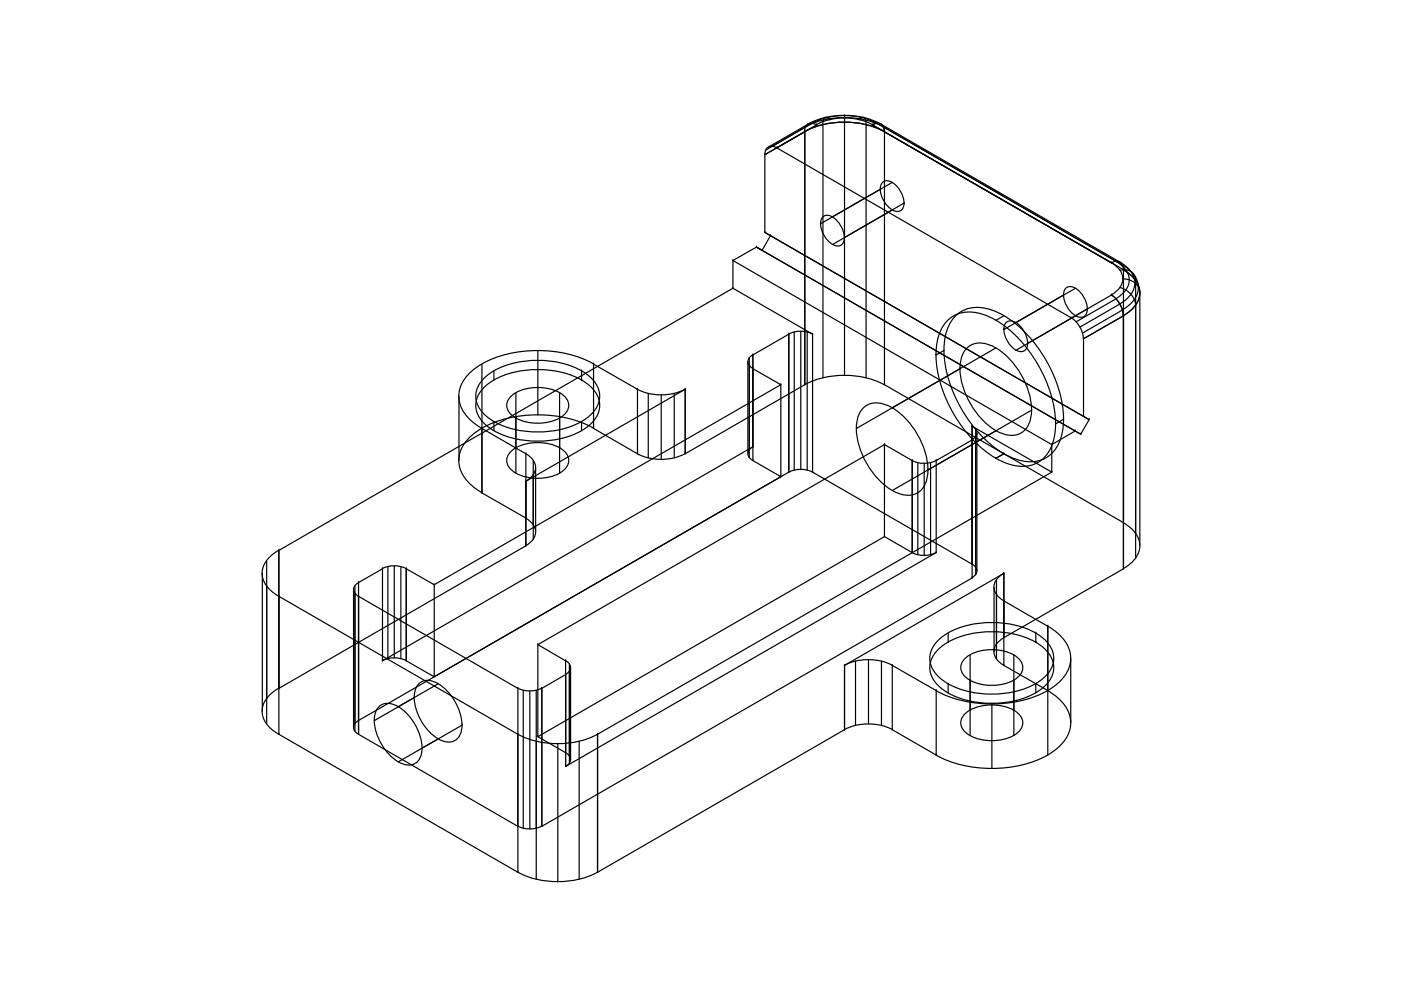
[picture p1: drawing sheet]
<svg xmlns="http://www.w3.org/2000/svg" width="297mm" height="210mm" viewBox="0 0 297 210" stroke-linecap="round" stroke-linejoin="round" font-family="sans-serif">
<!-- layer: 0 -->
<g fill="none" stroke="#000" stroke-width=".25">
<path d="M162.2 32.8l8.4-4.9v53.7M162.2 32.8v16.5l67.5 39v-16.5M162.2 32.8h.1M164.7 31.3a1.53 1.53 0 0 0-1.8-.1 1.53 1.53 0 0 0-.7 1.6M164.7 31.4h.1M170.6 27.9h.1M170.6 27.9l-8.4 4.9M170.6 27.9v53.7M170.8 26.9a18.2 18.2 0 0 1 16.5 0M170.8 26.9l-8.4 4.9M171.3 26.3a17 17 0 0 1 15.4 0M171.4 26.3l-8.5 4.9"/>
<path d="M173.1 26.5l-8.4 4.9 62.5 36 8.5-4.8M173.1 26.5h.1M174.5 26.4v53.7M175.8 25.4l-.3-.4-.4-.2-.3 .1-.3 .8-.1 .7M179.1 25v-.6v55.2M182.2 25.4l.4-.4 .3-.2 .3 .1 .4 .8v.7M183.6 26.4v53.7M184.9 26.4a12.9 12.9 0 0 0-11.8 .1 1.54 1.54 0 0 0-1.8-.2 1.54 1.54 0 0 0-.7 1.6 18.7 18.7 0 0 1 16.9 0 1.53 1.53 0 0 0-.8-1.6 1.53 1.53 0 0 0-1.7 .2M185 26.5h.1M185 26.5l50.7 29.2M185.9 26.1a15.2 15.2 0 0 0-13.7 0l-8.5 4.9M186 26.1l52 30.1"/>
<path d="M186.8 26.3l50.6 29.2a5.1 5.1 0 0 1 3.1 5.3 5.7 5.7 0 0 1-3.1 3.6l-8.4 4.9M187.2 38.6a2.26 2.26 0 0 1 2.9 .9 4.7 4.7 0 0 1 1.3 4.7 1.72 1.72 0 0 1-2.7-.1 5 5 0 0 1-1.8-5.1zM187.5 27.9l50.7 29.3v53.6M187.5 27.9h.1M187.5 27.9v53.7M189.2 38.7l-15.2 8.7M155.4 55.2v5.9l16.9 9.8M155.4 55.2h.1M160.4 52.4l-5 2.8 67.6 39.1 5-2.9 1.1 .7M160.4 52.4h.1M161.6 53.1l-1.2-.7 67.6 39M161.6 53.1h.1"/>
<path d="M162.2 49.3l68.7 39.7M162.2 49.3h.1M163.4 50l-1.8 3.1 67.5 39 1.8-3.1-1.2-.7M163.4 50h.1M174 47.4h.1M174.5 45.9a2.26 2.26 0 0 1 3 .9 4.7 4.7 0 0 1 1.3 4.7 1.72 1.72 0 0 1-2.8 0 5 5 0 0 1-1.8-5.2zM186.7 40.1h.1M191.7 43l-15.2 8.8M235.6 55.7a3.7 3.7 0 0 1 2.1 4.9l-1.2 1.3-.9 .6a5.6 5.6 0 0 1 2.6 4.4 5.6 5.6 0 0 0 3.4-5.7 6.3 6.3 0 0 0-3.4-4 1.54 1.54 0 0 0-.8-1.6 1.54 1.54 0 0 0-1.8 .1M235.7 55.7h.1M236.6 55.4a4.4 4.4 0 0 1 2.6 5.1 5.7 5.7 0 0 1-2.6 2.8M237.5 57.3a2.42 2.42 0 0 1 3.3 2.1"/>
<path d="M238 56.2a5.5 5.5 0 0 1 3.3 5.6 6.2 6.2 0 0 1-3.3 3.9M238.1 59.1a3.3 3.3 0 0 1 3.6 3v53.6M238.2 57.2h.1M240.8 59.4v58.9M102.2 77.2v27.3M104.7 78.6v2M114 74.4v13.6M123.3 78.6h.1M123.3 78.6v2M125.8 77.2h.1M125.8 77.2a26.2 26.2 0 0 0-23.6 0 8.5 8.5 0 0 0-4.9 6.8 7.6 7.6 0 0 0 3.6 6l1.3 .8M155.4 61.1h.1"/>
<path d="M155.4 61.1l-96.3 55.6M158.6 76.7v19.5M158.9 75.9v21.1M159.6 75.2a1.53 1.53 0 0 0-1 1.5 1.53 1.53 0 0 0 1 1.4M159.6 75.3v19.4l-78.5 45.4v-19.5M159.6 78.2l6 3.4-73.5 42.4-6-3.4M159.6 78.2h.1M159.6 75.3h.1M159.6 75.3v22.3M167.2 70.8a5.6 5.6 0 0 1 5.1 0M167.2 70.9h.1M167.2 70.9v29.2"/>
<path d="M167.2 70.9l-7.6 4.4M168.4 70.4v29.2M169.8 70.3v29.2M171.1 70.4v29.2M172.3 70.9h.1M172.3 70.9v29.2M200.2 74.3l-1.7 1M200.9 68a7 7 0 0 1 7.5-1.4 23.3 23.3 0 0 1 11.7 10.7 23.3 23.3 0 0 1 3.4 15.5 6.9 6.9 0 0 1-9.7 5.6 23.3 23.3 0 0 1-11.6-10.7 23.3 23.3 0 0 1-3.5-15.5 8.4 8.4 0 0 1 2.2-4.2zM202.6 67a7 7 0 0 1 7.5-1.3 23.3 23.3 0 0 1 11.7 10.7 23.3 23.3 0 0 1 3.4 15.4 6.9 6.9 0 0 1-9.7 5.6 23.3 23.3 0 0 1-11.6-10.7 23.3 23.3 0 0 1-3.5-15.5 8.4 8.4 0 0 1 2.2-4.2zM203.6 78.2h.1M203.6 78.2l-22 12.6M205.1 73.7a4.5 4.5 0 0 1 5-.5 16.1 16.1 0 0 1 8.5 14.8 4.3 4.3 0 0 1-6.5 3.8 16.1 16.1 0 0 1-8.5-14.8 5.2 5.2 0 0 1 1.5-3.3z"/>
<path d="M211.1 73.8l-21.9 12.7M212.8 69.9h.1M212.8 67l-1.7 .9M213.4 68.3a2.26 2.26 0 0 1 2.9 .9 4.7 4.7 0 0 1 1.3 4.7 1.72 1.72 0 0 1-2.7 0 5 5 0 0 1-1.8-5.2zM225.5 62.6h.1M225.5 62.6l-12.7 7.3M226 61a2.26 2.26 0 0 1 3 .9 4.7 4.7 0 0 1 1.3 4.7 1.72 1.72 0 0 1-2.8 0 5 5 0 0 1-1.8-5.2zM227.2 67.4a5.6 5.6 0 0 1 2.5 4.4M227.2 67.4h.1M228 61.1l-12.6 7.3M229.7 71.8h.1M230.6 65.5l-15.2 8.8"/>
<path d="M235.7 62.6h.1M236.6 63.4l-8.4 4.8M237.4 61a4.2 4.2 0 0 1 3.4 3.7M238 65.7l-8.4 4.9M238.2 67h.1M238.2 67l-8.5 4.8M238.2 67v53.6M97.3 84v13.6M102.2 90.8l9.3 5.4v13.6M102.2 90.8h.1M102.7 82.1a17.5 17.5 0 0 1 12.8-3.7 16 16 0 0 1 9.8 3.7 5 5 0 0 1 0 7.7 17.5 17.5 0 0 1-12.7 3.7 16 16 0 0 1-9.9-3.7 5 5 0 0 1 0-7.7zM102.7 80.1a17.5 17.5 0 0 1 12.8-3.7 16 16 0 0 1 9.8 3.7 5 5 0 0 1 0 7.8 17.5 17.5 0 0 1-12.7 3.6 16 16 0 0 1-9.9-3.6 5 5 0 0 1 0-7.8z"/>
<path d="M104.7 89.4v1.9M108.6 95.5a9.8 9.8 0 0 1 10.8 0 2.58 2.58 0 0 1 0 4.3 9.8 9.8 0 0 1-10.8 0 2.58 2.58 0 0 1 0-4.3zM108.6 83.8a9.8 9.8 0 0 1 10.8 0 2.58 2.58 0 0 1 0 4.3 9.8 9.8 0 0 1-10.8 0 2.58 2.58 0 0 1 0-4.3zM109.4 88.6h.1M109.4 83.3v17.1M111.5 96.2a3.1 3.1 0 0 1 1.7 4.2l-1 1.1-.7 .5M111.5 96.2h.1M113.1 97.6v16.8M113.6 99.1v13.7M118.6 95h.1M118.6 83.3v17.1M123.3 80.6h.1"/>
<path d="M123.3 89.4v1.9M125.8 90.8v-13.6l9.4 5.3v13.7M125.8 90.8h.1M125.8 90.8l9.4 5.4M125.8 90.8a26.2 26.2 0 0 0-23.6 0 8.5 8.5 0 0 0-4.9 6.8 7.6 7.6 0 0 0 3.6 6l1.3 .9M135.1 96.2a11.3 11.3 0 0 0 10.1 0M135.1 82.5a11.3 11.3 0 0 0 10.1 0M135.2 96.2h.1M135.2 82.5h.1M137.4 83.5v13.6M140.2 83.8v13.6M142.9 83.5v13.6"/>
<path d="M145.3 96.2v-13.7l-33.8 19.6v13.6M145.3 96.2h.1M145.3 82.5h.1M145.3 82.5v13.7M159.6 94.7a1.53 1.53 0 0 0-1 1.5 1.53 1.53 0 0 0 1 1.4M159.6 97.6l6 3.5-73.5 42.4-6-3.4M159.6 94.7h.1M159.6 97.6h.1M165.6 81.6h.1M165.6 81.6v19.5M170.6 81.6a18.7 18.7 0 0 1 16.9 0M170.6 81.6h.1"/>
<path d="M170.6 81.6l-25.3 14.6M183.1 86.4a4.5 4.5 0 0 1 5-.5 16.1 16.1 0 0 1 8.6 14.8 4.3 4.3 0 0 1-6.5 3.8 16.1 16.1 0 0 1-8.6-14.8 5.2 5.2 0 0 1 1.5-3.3zM187.5 81.6l25.3 14.6-1.7 1M187.5 94.3h.1M187.5 81.6h.1M187.5 94.3v19.5M193.4 97.6a5.6 5.6 0 0 0 5.1 0M193.4 97.6l-5.9-3.3-73.5 42.4 5.9 3.4M193.4 97.6h.1M193.4 97.6v19.6M194.6 98.1v19.5M195.9 98.3v19.5"/>
<path d="M196.8 99.6h.1M197.3 98.1v19.5M198.5 97.6h.1M198.5 97.6v19.6M206.1 90.3a1.53 1.53 0 0 1 1 1.5 1.53 1.53 0 0 1-1 1.4M206.1 90.4h.1M206.1 93.3h.1M206.1 90.4v32.1M206.1 93.3l-7.6 4.3M206.9 91v30.9M207.1 91.8v29.3M211.1 97.2h.1"/>
<path d="M211.1 91.3l-21.9 12.7M212.8 96.2h.1M212.8 96.2l25.4 14.6M212.8 96.2l-1.7 1M218.8 86.9l-22 12.7M223 94.3v5.8l-16.9-9.7v29.2M223 94.3h.1M225.5 88.9l-1.7 1M228 91.4h.1M229.1 92.1h.1M229.7 88.3h.1M230.9 89h.1"/>
<path d="M56.5 118.9v34.5M59.1 116.7a5.6 5.6 0 0 0-3.4 5.7 6.3 6.3 0 0 0 3.4 4M59.1 116.7h.1M59.1 116.7v29.3M102.2 104.5h.1M102.2 104.5l9.3 5.3M111.5 109.9a3.1 3.1 0 0 1 1.7 4.1l-1 1.2-.7 .5M111.5 102.1h.1M111.5 115.7h.1M111.5 109.8h.1M111.5 115.7l-52.4 30.3M111.5 102.1v13.6"/>
<path d="M165.6 101.1h.1M167.2 100.1a5.6 5.6 0 0 1 5.1 0M167.2 100.1h.1M167.2 100.1l-91.2 52.7M172.3 100.1h.1M172.3 100.1l33.8 19.5M187.5 113.8h.1M193.4 117.2a5.6 5.6 0 0 0 5.1 0M193.4 117.2l-5.9-3.4-73.5 42.4 5.9 3.4M193.4 117.2h.1M198.5 117.2l-78.6 45.3v-19.5M198.5 117.2h.1"/>
<path d="M206.1 119.6a1.53 1.53 0 0 1 1 1.4 1.53 1.53 0 0 1-1 1.5M206.1 119.6h.1M223 100.1h.1M223 100.1l-96.3 55.6M238.2 110.8a5.6 5.6 0 0 1 3.4 5.8 6.3 6.3 0 0 1-3.4 4M238.2 110.8h.1M55.6 121.6v29.2M59.1 126.4v29.3l50.7 29.2v-29.2M59.1 126.4h.1M59.1 126.4l50.7 29.3M75 125v29.2M75.3 124.2v30.8"/>
<path d="M76 123.5a1.53 1.53 0 0 0-1 1.5 1.53 1.53 0 0 0 1 1.4M76 126.4h.1M76 123.5h.1M76 123.5v32.2M76 126.4l33.8 19.6M81 120.6a5.6 5.6 0 0 1 5.1 0M81.1 120.6h.1M81.1 120.6l-5.1 2.9M82.2 120.1v19.5M83.6 120v19.5M85 120.1v19.5M86.1 120.6h.1"/>
<path d="M86.1 120.6v19.5M92.1 124h.1M92.1 124v19.5M114 136.7h.1M114 136.7v19.5M184.1 139.9v13.6M199 135.7a17.5 17.5 0 0 1 12.7-3.7 16 16 0 0 1 9.9 3.7 5 5 0 0 1 0 7.8 17.5 17.5 0 0 1-12.8 3.6 16 16 0 0 1-9.8-3.6 5 5 0 0 1 0-7.8zM199 137.6a17.5 17.5 0 0 1 12.7-3.6 16 16 0 0 1 9.9 3.6 5 5 0 0 1 0 7.8 17.5 17.5 0 0 1-12.8 3.7 16 16 0 0 1-9.8-3.7 5 5 0 0 1 0-7.8zM201 134.2v2M204.9 139.4a9.8 9.8 0 0 1 10.8 0 2.58 2.58 0 0 1 0 4.3 9.8 9.8 0 0 1-10.8 0 2.58 2.58 0 0 1 0-4.3zM205.7 138.9v17M206.1 122.5h.1"/>
<path d="M206.1 122.5l-91.2 52.7M210.8 124.5v13.7M211.3 122.9v16.8M212.8 121.5a3.1 3.1 0 0 0-1.7 4.2l1 1.2 .7 .5M212.8 135.2a3.1 3.1 0 0 0-1.7 4.2l1 1.1 .7 .6M212.8 135.2v-13.6l-33.7 19.5v13.6M212.8 127.4h.1M212.8 135.2h.1M212.8 121.6h.1M212.8 121.6v13.6M215 138.9v17M219.6 134.2h.1"/>
<path d="M219.6 136.2h.1M219.6 134.2v2M222.1 132.7a8.5 8.5 0 0 1 4.9 6.9 7.6 7.6 0 0 1-3.6 6 25 25 0 0 1-17.9 3.3 21.8 21.8 0 0 1-7.1-2.5M222.2 132.8l-9.4-5.4v13.7l9.4 5.3M222.2 132.8h.1M222.2 132.8v27.3M227 139.6v13.7M238.2 120.6h.1M238.2 120.6l-25.4 14.6M59.1 145.9a5.6 5.6 0 0 0-3.4 5.8 6.3 6.3 0 0 0 3.4 4M59.1 146h.1M59.1 155.7h.1"/>
<path d="M76 152.8a1.53 1.53 0 0 0-1 1.4 1.53 1.53 0 0 0 1 1.5M76 155.7h.1M76 152.8h.1M76 155.7l33.8 19.5M79.4 152.8h.1M80.3 149.8a3.2 3.2 0 0 1 4.1 0 11 11 0 0 1 5 9.7 2.83 2.83 0 0 1-4.1 2.4 10.7 10.7 0 0 1-5.9-10.1l.2-.8zM81 140.1a5.6 5.6 0 0 1 5.1 0M81.1 140.1h.1M86.1 140.1h.1M87.8 147.9l-8.4 4.9M88.8 145a3.2 3.2 0 0 1 4.1-.1 11 11 0 0 1 5 9.7 2.83 2.83 0 0 1-4.2 2.5 10.7 10.7 0 0 1-5.8-10.1l.2-.8zM92.1 143.5h.1"/>
<path d="M92.9 145l-8.5 4.8M98 153.7h.1M98 153.7l-13.6 7.8M109.8 155.7a18.7 18.7 0 0 0 16.9 0M109.8 145.9a5.6 5.6 0 0 0 5 0M109.8 155.7h.1M109.8 146h.1M109.8 146v29.2M110.9 146.4v29.3M112.3 146.5v29.3M113.7 146.4v40.1M114 156.2h.1"/>
<path d="M114.9 146h.1M114.9 146v29.2M118.3 157.7v29.3M119.9 140.1h.1M119.9 143h.1M119.9 159.6h.1M119.9 140.1v22.4M119.9 143l-5 3M119.9 159.6a1.53 1.53 0 0 1 1.1 1.4 1.53 1.53 0 0 1-1.1 1.5M119.9 140.1a1.53 1.53 0 0 1 1.1 1.4 1.53 1.53 0 0 1-1.1 1.5M120.7 140.7v21.2M121 141.5v19.6"/>
<path d="M122.8 157.2v29.3M126.7 155.7h.1M126.7 155.7v29.2M179 141.1a11.3 11.3 0 0 1 10.2 0M179 154.7a11.3 11.3 0 0 1 10.2 0M179.1 141.1h.1M179.1 154.7h.1M179.1 154.7l-52.4 30.2M179.1 141.1v13.6M181.4 140.2v13.6M186.9 140.2v13.6M189.2 141.1l9.3 5.3v13.7l-9.3-5.4z"/>
<path d="M189.2 154.7h.1M189.2 141.1h.1M198.5 146.4h.1M201 145v1.9M204.9 151.1a9.8 9.8 0 0 1 10.8 0 2.58 2.58 0 0 1 0 4.3 9.8 9.8 0 0 1-10.8 0 2.58 2.58 0 0 1 0-4.3zM205.7 144.3h.1M210.3 149.3v13.6M212.8 141.1h.1M215 150.6h.1M219.6 145v1.9M222.1 146.4a8.5 8.5 0 0 1 4.9 6.9 7.6 7.6 0 0 1-3.6 5.9 25 25 0 0 1-17.9 3.3 21.8 21.8 0 0 1-7.1-2.4M222.2 146.4h.1"/>
<path d="M109.8 175.2a5.6 5.6 0 0 0 5 0M109.8 175.2h.1M114.9 175.2h.1M119.9 162.5h.1M198.5 160.1h.1M109.8 184.9a18.7 18.7 0 0 0 16.9 0M109.8 184.9h.1M126.7 184.9h.1"/>
</g>
</svg>
